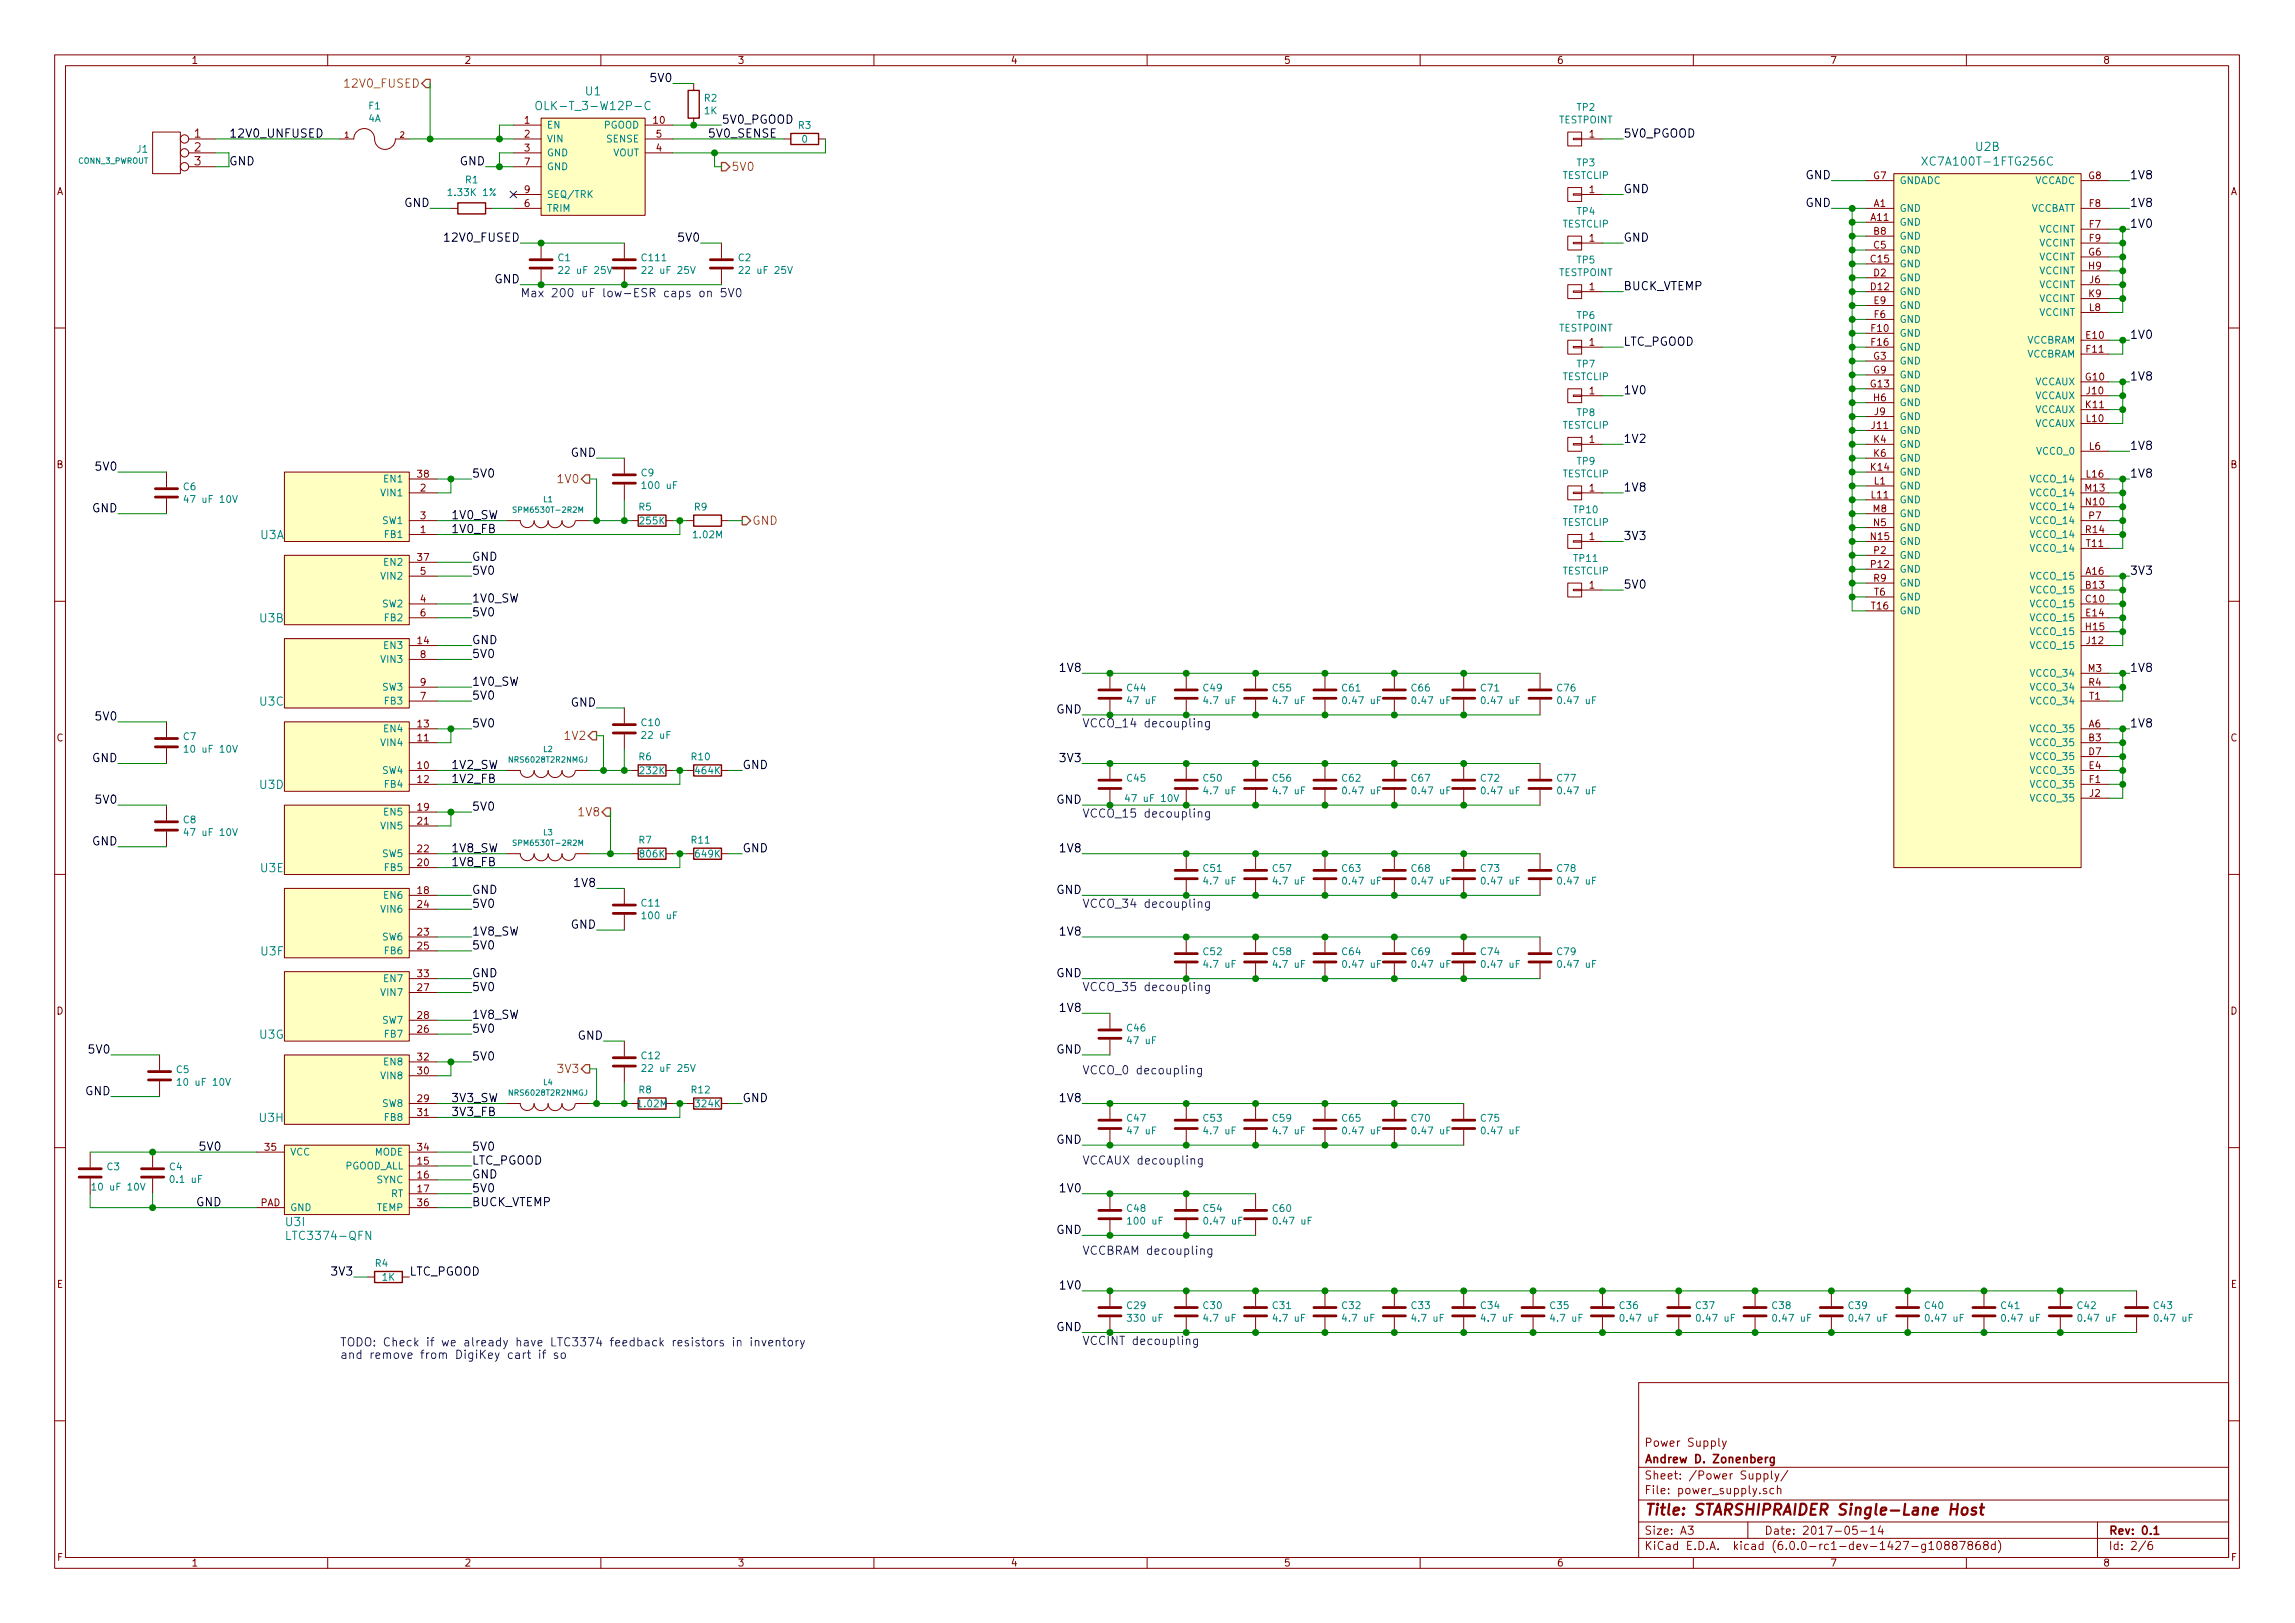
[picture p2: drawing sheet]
<svg xmlns="http://www.w3.org/2000/svg" width="420mm" height="297mm" viewBox="0 0 420 297" stroke-linecap="round" stroke-linejoin="round" font-family="sans-serif">
<defs><g id="words">
<text font-size="2.8" fill="#840000" x="301" y="277.3">Title: STARSHIPRAIDER Single-Lane Host</text>
<g font-size="2.1" fill="#848400">
<text x="63.6" y="16">12V0_FUSED</text>
<text x="133.9" y="31.3">5V0</text>
<text x="102.4" y="88.4">1V0</text>
<text x="137.7" y="96">GND</text>
<text x="103.7" y="135.4">1V2</text>
<text x="106.2" y="149.4">1V8</text>
<text x="102.4" y="196.4">3V3</text>
</g>
<g font-size="2.1" fill="#008484">
<text x="107.2" y="17.5">U1</text>
<text x="99.8" y="20.2">OLK-T_3-W12P-C</text>
<text x="361.7" y="27.6">U2B</text>
<text x="353" y="30.3">XC7A100T-1FTG256C</text>
<text x="47.7" y="98.7">U3A</text>
<text x="47.6" y="113.9">U3B</text>
<text x="47.6" y="129.1">U3C</text>
<text x="47.6" y="144.4">U3D</text>
<text x="47.7" y="159.6">U3E</text>
<text x="47.8" y="174.9">U3F</text>
<text x="47.5" y="190.1">U3G</text>
<text x="47.5" y="205.3">U3H</text>
<text x="52.4" y="224.4">U3I</text>
<text x="53.2" y="226.9">LTC3374-QFN</text>
</g>
<g font-size="2.1">
<text x="119.4" y="15">5V0</text>
<text x="132.1" y="22.6">5V0_PGOOD</text>
<text x="41.9" y="25.2">12V0_UNFUSED</text>
<text x="129.5" y="25.2">5V0_SENSE</text>
<text x="297.2" y="25.2">5V0_PGOOD</text>
<text x="84.2" y="30.3">GND</text>
<text x="297.2" y="35.3">GND</text>
<text x="330.6" y="32.8">GND</text>
<text x="389.9" y="32.8">1V8</text>
<text x="74" y="37.9">GND</text>
<text x="330.6" y="37.9">GND</text>
<text x="389.9" y="41.7">1V0</text>
<text x="389.9" y="37.9">1V8</text>
<text x="81.9" y="44.2">12V0_FUSED</text>
<text x="124.5" y="44.2">5V0</text>
<text x="297.2" y="44.2">GND</text>
<text x="90.5" y="51.9">GND</text>
<text x="297.2" y="53.1">BUCK_VTEMP</text>
<text x="297.2" y="63.3">LTC_PGOOD</text>
<text x="389.9" y="62">1V0</text>
<text x="389.9" y="69.6">1V8</text>
<text x="297.2" y="72.2">1V0</text>
<text x="104.5" y="83.6">GND</text>
<text x="297.2" y="81.1">1V2</text>
<text x="389.9" y="82.3">1V8</text>
<text x="17.8" y="86.1">5V0</text>
<text x="86.4" y="87.4">5V0</text>
<text x="297.2" y="90">1V8</text>
<text x="389.9" y="87.4">1V8</text>
<text x="16.9" y="93.8">GND</text>
<text x="82.5" y="95">1V0_SW</text>
<text x="82.5" y="97.6">1V0_FB</text>
<text x="297.2" y="98.8">3V3</text>
<text x="86.4" y="105.2">5V0</text>
<text x="86.4" y="102.7">GND</text>
<text x="297.2" y="107.7">5V0</text>
<text x="389.9" y="105.2">3V3</text>
<text x="86.4" y="110.3">1V0_SW</text>
<text x="86.4" y="112.8">5V0</text>
<text x="86.4" y="117.9">GND</text>
<text x="86.4" y="120.4">5V0</text>
<text x="86.4" y="125.5">1V0_SW</text>
<text x="194.3" y="123">1V8</text>
<text x="389.9" y="123">1V8</text>
<text x="17.8" y="131.9">5V0</text>
<text x="86.4" y="128.1">5V0</text>
<text x="104.5" y="129.3">GND</text>
<text x="193.4" y="130.6">GND</text>
<text x="86.4" y="133.1">5V0</text>
<text x="389.9" y="133.1">1V8</text>
<text x="16.9" y="139.5">GND</text>
<text x="82.5" y="140.8">1V2_SW</text>
<text x="82.5" y="143.3">1V2_FB</text>
<text x="135.9" y="140.8">GND</text>
<text x="194.3" y="139.5">3V3</text>
<text x="17.8" y="147.1">5V0</text>
<text x="86.4" y="148.4">5V0</text>
<text x="193.4" y="147.1">GND</text>
<text x="16.9" y="154.7">GND</text>
<text x="82.5" y="156">1V8_SW</text>
<text x="135.9" y="156">GND</text>
<text x="194.3" y="156">1V8</text>
<text x="82.5" y="158.5">1V8_FB</text>
<text x="86.4" y="166.2">5V0</text>
<text x="86.4" y="163.6">GND</text>
<text x="105.4" y="162.3">1V8</text>
<text x="193.4" y="163.6">GND</text>
<text x="86.4" y="171.2">1V8_SW</text>
<text x="86.4" y="173.8">5V0</text>
<text x="104.5" y="170">GND</text>
<text x="194.3" y="171.2">1V8</text>
<text x="86.4" y="178.9">GND</text>
<text x="193.4" y="178.9">GND</text>
<text x="86.4" y="181.4">5V0</text>
<text x="194.3" y="185.2">1V8</text>
<text x="86.4" y="186.5">1V8_SW</text>
<text x="86.4" y="189">5V0</text>
<text x="105.8" y="190.3">GND</text>
<text x="16.5" y="192.8">5V0</text>
<text x="86.4" y="194.1">5V0</text>
<text x="193.4" y="192.8">GND</text>
<text x="15.6" y="200.4">GND</text>
<text x="82.5" y="201.7">3V3_SW</text>
<text x="135.9" y="201.7">GND</text>
<text x="194.3" y="201.7">1V8</text>
<text x="82.5" y="204.3">3V3_FB</text>
<text x="193.4" y="209.3">GND</text>
<text x="36.9" y="210.6">5V0</text>
<text x="86.4" y="213.1">LTC_PGOOD</text>
<text x="86.4" y="215.7">GND</text>
<text x="86.4" y="210.6">5V0</text>
<text x="35.9" y="220.8">GND</text>
<text x="86.4" y="220.8">BUCK_VTEMP</text>
<text x="86.4" y="218.2">5V0</text>
<text x="194.3" y="218.2">1V0</text>
<text x="193.4" y="225.8">GND</text>
<text x="61" y="233.5">3V3</text>
<text x="74.9" y="233.5">LTC_PGOOD</text>
<text x="194.3" y="236">1V0</text>
<text x="193.4" y="243.6">GND</text>
</g>
<g font-size="2.1" fill="#840000">
<text x="35.6" y="25.2">1</text>
<text x="35.6" y="27.7">2</text>
<text x="35.6" y="30.3">3</text>
<text x="301" y="267.8">Andrew D. Zonenberg</text>
<text x="301" y="264.8">Power Supply</text>
<text x="301" y="273.5">File: power_supply.sch</text>
<text x="301" y="270.8">Sheet: /Power Supply/</text>
<text x="301" y="280.9">Size: A3</text>
<text x="323" y="280.9">Date: 2017-05-14</text>
<text x="386" y="280.9">Rev: 0.1</text>
<text x="301" y="283.7">KiCad E.D.A. kicad (6.0.0-rc1-dev-1427-g10887868d)</text>
<text x="386" y="283.7">Id: 2/6</text>
</g>
<text font-size="2.1" fill="#008400" x="41.9" y="30.3">GND</text>
<g font-size="2.1" fill="#0000c2">
<text x="95.2" y="54.4">Max 200 uF low-ESR caps on 5V0</text>
<text x="198.1" y="133.1">VCCO_14 decoupling</text>
<text x="198.1" y="149.6">VCCO_15 decoupling</text>
<text x="198.1" y="166.2">VCCO_34 decoupling</text>
<text x="198.1" y="181.4">VCCO_35 decoupling</text>
<text x="198.1" y="196.6">VCCO_0 decoupling</text>
<text x="198.1" y="213.1">VCCAUX decoupling</text>
<text x="198.1" y="229.7">VCCBRAM decoupling</text>
<text x="62.2" y="246.4">TODO: Check if we already have LTC3374 feedback resistors in inventory</text>
<text x="62.2" y="248.7">and remove from DigiKey cart if so</text>
<text x="198.1" y="246.2">VCCINT decoupling</text>
</g>
<g font-size="1.8" fill="#840000">
<text x="35" y="11.7">1</text>
<text x="85" y="11.7">2</text>
<text x="135" y="11.7">3</text>
<text x="185" y="11.7">4</text>
<text x="235" y="11.7">5</text>
<text x="285" y="11.7">6</text>
<text x="335" y="11.7">7</text>
<text x="385" y="11.7">8</text>
<text x="96" y="22.6">1</text>
<text x="119.7" y="22.6">10</text>
<text x="96" y="25.2">2</text>
<text x="96" y="27.7">3</text>
<text x="120.2" y="27.7">4</text>
<text x="120.2" y="25.2">5</text>
<text x="291" y="25.2">1</text>
<text x="10.4" y="35.7">A</text>
<text x="96" y="30.3">7</text>
<text x="96" y="35.3">9</text>
<text x="291" y="35.3">1</text>
<text x="343" y="32.8">G7</text>
<text x="382.4" y="32.8">G8</text>
<text x="408.4" y="35.7">A</text>
<text x="96" y="37.9">6</text>
<text x="342.5" y="40.4">A11</text>
<text x="343.1" y="37.9">A1</text>
<text x="382.5" y="41.7">F7</text>
<text x="382.5" y="37.9">F8</text>
<text x="291" y="44.2">1</text>
<text x="343.1" y="43">B8</text>
<text x="343.1" y="45.5">C5</text>
<text x="382.4" y="46.8">G6</text>
<text x="382.5" y="44.2">F9</text>
<text x="291" y="53.1">1</text>
<text x="342.5" y="48">C15</text>
<text x="342.5" y="53.1">D12</text>
<text x="343.1" y="50.6">D2</text>
<text x="382.4" y="49.3">H9</text>
<text x="382.6" y="51.9">J6</text>
<text x="343.1" y="55.7">E9</text>
<text x="343.2" y="58.2">F6</text>
<text x="382.4" y="54.4">K9</text>
<text x="382.5" y="56.9">L8</text>
<text x="291" y="63.3">1</text>
<text x="342.6" y="60.7">F10</text>
<text x="342.6" y="63.3">F16</text>
<text x="343" y="65.8">G3</text>
<text x="382" y="62">E10</text>
<text x="382" y="64.6">F11</text>
<text x="342.5" y="70.9">G13</text>
<text x="343" y="68.4">G9</text>
<text x="381.9" y="69.6">G10</text>
<text x="291" y="72.2">1</text>
<text x="343.1" y="73.4">H6</text>
<text x="343.2" y="76">J9</text>
<text x="381.9" y="74.7">K11</text>
<text x="382" y="77.3">L10</text>
<text x="382.1" y="72.2">J10</text>
<text x="291" y="81.1">1</text>
<text x="342.7" y="78.5">J11</text>
<text x="343.1" y="81.1">K4</text>
<text x="343.1" y="83.6">K6</text>
<text x="382.5" y="82.3">L6</text>
<text x="10.4" y="85.7">B</text>
<text x="76.5" y="87.4">38</text>
<text x="77" y="90">2</text>
<text x="291" y="90">1</text>
<text x="342.5" y="86.1">K14</text>
<text x="343.2" y="88.7">L1</text>
<text x="381.8" y="90">M13</text>
<text x="382" y="87.4">L16</text>
<text x="408.4" y="85.7">B</text>
<text x="77" y="95">3</text>
<text x="342.6" y="91.2">L11</text>
<text x="343" y="93.8">M8</text>
<text x="381.9" y="92.5">N10</text>
<text x="382.5" y="95">P7</text>
<text x="77" y="97.6">1</text>
<text x="291" y="98.8">1</text>
<text x="342.5" y="98.8">N15</text>
<text x="343.1" y="96.3">N5</text>
<text x="343.1" y="101.4">P2</text>
<text x="381.9" y="97.6">R14</text>
<text x="382" y="100.1">T11</text>
<text x="76.5" y="102.7">37</text>
<text x="77" y="105.2">5</text>
<text x="291" y="107.7">1</text>
<text x="342.6" y="103.9">P12</text>
<text x="343.1" y="106.5">R9</text>
<text x="381.9" y="105.2">A16</text>
<text x="381.9" y="107.7">B13</text>
<text x="77" y="110.3">4</text>
<text x="77" y="112.8">6</text>
<text x="342.6" y="111.5">T16</text>
<text x="343.2" y="109">T6</text>
<text x="381.9" y="110.3">C10</text>
<text x="382" y="112.8">E14</text>
<text x="76.5" y="117.9">14</text>
<text x="381.9" y="115.4">H15</text>
<text x="382.1" y="117.9">J12</text>
<text x="77" y="120.4">8</text>
<text x="77" y="125.5">9</text>
<text x="382.3" y="123">M3</text>
<text x="382.4" y="125.5">R4</text>
<text x="77" y="128.1">7</text>
<text x="382.5" y="128.1">T1</text>
<text x="10.4" y="135.7">C</text>
<text x="76.5" y="135.7">11</text>
<text x="76.5" y="133.1">13</text>
<text x="382.4" y="133.1">A6</text>
<text x="382.4" y="135.7">B3</text>
<text x="408.4" y="135.7">C</text>
<text x="76.5" y="140.8">10</text>
<text x="76.5" y="143.3">12</text>
<text x="382.4" y="138.2">D7</text>
<text x="382.5" y="140.8">E4</text>
<text x="382.5" y="143.3">F1</text>
<text x="76.5" y="148.4">19</text>
<text x="382.6" y="145.8">J2</text>
<text x="76.5" y="150.9">21</text>
<text x="76.5" y="156">22</text>
<text x="76.5" y="158.5">20</text>
<text x="76.5" y="163.6">18</text>
<text x="76.5" y="166.2">24</text>
<text x="76.5" y="171.2">23</text>
<text x="76.5" y="173.8">25</text>
<text x="76.5" y="178.9">33</text>
<text x="10.4" y="185.7">D</text>
<text x="76.5" y="181.4">27</text>
<text x="408.4" y="185.7">D</text>
<text x="76.5" y="189">26</text>
<text x="76.5" y="186.5">28</text>
<text x="76.5" y="196.6">30</text>
<text x="76.5" y="194.1">32</text>
<text x="76.5" y="201.7">29</text>
<text x="76.5" y="204.3">31</text>
<text x="48.6" y="210.6">35</text>
<text x="76.5" y="213.1">15</text>
<text x="76.5" y="215.7">16</text>
<text x="76.5" y="210.6">34</text>
<text x="47.7" y="220.8">PAD</text>
<text x="76.5" y="218.2">17</text>
<text x="76.5" y="220.8">36</text>
<text x="10.4" y="235.7">E</text>
<text x="408.4" y="235.7">E</text>
<text x="10.5" y="285.7">F</text>
<text x="35" y="286.7">1</text>
<text x="85" y="286.7">2</text>
<text x="135" y="286.7">3</text>
<text x="185" y="286.7">4</text>
<text x="235" y="286.7">5</text>
<text x="285" y="286.7">6</text>
<text x="335" y="286.7">7</text>
<text x="385" y="286.7">8</text>
<text x="408.5" y="285.7">F</text>
</g>
<g font-size="1.8" fill="#008484">
<text x="67.5" y="22.3">4A</text>
<text x="67.6" y="20">F1</text>
<text x="100.1" y="23.5">EN</text>
<text x="110.5" y="23.5">PGOOD</text>
<text x="129" y="18.6">R2</text>
<text x="129" y="20.9">1K</text>
<text x="146.2" y="23.6">R3</text>
<text x="285.4" y="22.6">TESTPOINT</text>
<text x="288.7" y="20.3">TP2</text>
<text x="25.1" y="28">J1</text>
<text x="100.1" y="26.1">VIN</text>
<text x="100.1" y="28.6">GND</text>
<text x="111.1" y="26.1">SENSE</text>
<text x="112.2" y="28.6">VOUT</text>
<text x="146.8" y="26.1">0</text>
<text x="82.5" y="35.9">1.33K 1%</text>
<text x="85.2" y="33.6">R1</text>
<text x="100.1" y="31.2">GND</text>
<text x="286.1" y="32.8">TESTCLIP</text>
<text x="288.7" y="30.4">TP3</text>
<text x="347.7" y="33.7">GNDADC</text>
<text x="372.4" y="33.7">VCCADC</text>
<text x="100.1" y="38.8">TRIM</text>
<text x="100.1" y="36.2">SEQ/TRK</text>
<text x="286.1" y="41.6">TESTCLIP</text>
<text x="288.7" y="39.3">TP4</text>
<text x="347.7" y="38.8">GND</text>
<text x="347.7" y="41.3">GND</text>
<text x="371.5" y="38.8">VCCBATT</text>
<text x="102.2" y="47.8">C1</text>
<text x="117.6" y="47.8">C111</text>
<text x="135.2" y="47.8">C2</text>
<text x="347.7" y="43.9">GND</text>
<text x="347.7" y="46.4">GND</text>
<text x="373.4" y="42.6">VCCINT</text>
<text x="373.4" y="45.1">VCCINT</text>
<text x="373.4" y="47.7">VCCINT</text>
<text x="103" y="50.1">22 uF 25V</text>
<text x="118.2" y="50.1">22 uF 25V</text>
<text x="136" y="50.1">22 uF 25V</text>
<text x="285.4" y="50.5">TESTPOINT</text>
<text x="288.7" y="48.2">TP5</text>
<text x="347.7" y="48.9">GND</text>
<text x="347.7" y="51.5">GND</text>
<text x="373.4" y="50.2">VCCINT</text>
<text x="373.4" y="52.7">VCCINT</text>
<text x="288.7" y="58.4">TP6</text>
<text x="347.7" y="54">GND</text>
<text x="347.7" y="56.6">GND</text>
<text x="347.7" y="59.1">GND</text>
<text x="373.4" y="55.3">VCCINT</text>
<text x="373.4" y="57.8">VCCINT</text>
<text x="285.4" y="60.7">TESTPOINT</text>
<text x="347.7" y="61.6">GND</text>
<text x="347.7" y="64.2">GND</text>
<text x="370.9" y="62.9">VCCBRAM</text>
<text x="370.9" y="65.4">VCCBRAM</text>
<text x="286.1" y="69.6">TESTCLIP</text>
<text x="288.7" y="67.3">TP7</text>
<text x="347.7" y="71.8">GND</text>
<text x="347.7" y="66.7">GND</text>
<text x="347.7" y="69.3">GND</text>
<text x="372.5" y="70.5">VCCAUX</text>
<text x="288.7" y="76.2">TP8</text>
<text x="347.7" y="74.3">GND</text>
<text x="347.7" y="76.9">GND</text>
<text x="372.5" y="73.1">VCCAUX</text>
<text x="372.5" y="75.6">VCCAUX</text>
<text x="286.1" y="78.5">TESTCLIP</text>
<text x="347.7" y="79.4">GND</text>
<text x="347.7" y="82">GND</text>
<text x="372.5" y="78.1">VCCAUX</text>
<text x="372.9" y="83.2">VCCO_0</text>
<text x="33.6" y="89.7">C6</text>
<text x="70.5" y="88.3">EN1</text>
<text x="117.4" y="87.2">C9</text>
<text x="117.9" y="89.5">100 uF</text>
<text x="286.1" y="87.4">TESTCLIP</text>
<text x="288.7" y="85.1">TP9</text>
<text x="347.7" y="87">GND</text>
<text x="347.7" y="84.5">GND</text>
<text x="347.7" y="89.6">GND</text>
<text x="371.9" y="88.3">VCCO_14</text>
<text x="34.4" y="92">47 uF 10V</text>
<text x="70" y="90.8">VIN1</text>
<text x="70.1" y="95.9">SW1</text>
<text x="117" y="93.4">R5</text>
<text x="117.3" y="96">255K</text>
<text x="127.2" y="93.4">R9</text>
<text x="288.2" y="93.9">TP10</text>
<text x="347.7" y="92.1">GND</text>
<text x="347.7" y="94.7">GND</text>
<text x="371.9" y="90.8">VCCO_14</text>
<text x="371.9" y="93.4">VCCO_14</text>
<text x="371.9" y="95.9">VCCO_14</text>
<text x="70.6" y="98.5">FB1</text>
<text x="127.1" y="98.5">1.02M</text>
<text x="286.1" y="96.3">TESTCLIP</text>
<text x="347.7" y="99.7">GND</text>
<text x="347.7" y="97.2">GND</text>
<text x="371.9" y="98.5">VCCO_14</text>
<text x="371.9" y="101">VCCO_14</text>
<text x="70" y="106.1">VIN2</text>
<text x="70.5" y="103.5">EN2</text>
<text x="286.1" y="105.1">TESTCLIP</text>
<text x="288.2" y="102.8">TP11</text>
<text x="347.7" y="104.8">GND</text>
<text x="347.7" y="102.3">GND</text>
<text x="347.7" y="107.4">GND</text>
<text x="371.9" y="106.1">VCCO_15</text>
<text x="70.1" y="111.2">SW2</text>
<text x="70.6" y="113.7">FB2</text>
<text x="347.7" y="112.4">GND</text>
<text x="347.7" y="109.9">GND</text>
<text x="371.9" y="108.6">VCCO_15</text>
<text x="371.9" y="111.2">VCCO_15</text>
<text x="371.9" y="113.7">VCCO_15</text>
<text x="70.5" y="118.8">EN3</text>
<text x="371.9" y="116.2">VCCO_15</text>
<text x="371.9" y="118.8">VCCO_15</text>
<text x="70" y="121.3">VIN3</text>
<text x="371.9" y="123.9">VCCO_34</text>
<text x="70.1" y="126.4">SW3</text>
<text x="70.6" y="128.9">FB3</text>
<text x="206.4" y="126.6">C44</text>
<text x="206.7" y="128.9">47 uF</text>
<text x="220.4" y="126.6">C49</text>
<text x="220.7" y="128.9">4.7 uF</text>
<text x="233.1" y="126.6">C55</text>
<text x="233.4" y="128.9">4.7 uF</text>
<text x="245.8" y="126.6">C61</text>
<text x="246.2" y="128.9">0.47 uF</text>
<text x="258.5" y="126.6">C66</text>
<text x="258.9" y="128.9">0.47 uF</text>
<text x="271.2" y="126.6">C71</text>
<text x="271.6" y="128.9">0.47 uF</text>
<text x="285.1" y="126.6">C76</text>
<text x="285.6" y="128.9">0.47 uF</text>
<text x="371.9" y="126.4">VCCO_34</text>
<text x="371.9" y="128.9">VCCO_34</text>
<text x="33.6" y="135.4">C7</text>
<text x="34.4" y="137.8">10 uF 10V</text>
<text x="70" y="136.6">VIN4</text>
<text x="70.5" y="134">EN4</text>
<text x="117.5" y="132.9">C10</text>
<text x="117.8" y="135.2">22 uF</text>
<text x="371.9" y="134">VCCO_35</text>
<text x="371.9" y="136.6">VCCO_35</text>
<text x="70.1" y="141.6">SW4</text>
<text x="117" y="139.2">R6</text>
<text x="117.3" y="141.7">232K</text>
<text x="126.6" y="139.2">R10</text>
<text x="127.4" y="141.7">464K</text>
<text x="206.4" y="143.1">C45</text>
<text x="220.4" y="143.1">C50</text>
<text x="233.1" y="143.1">C56</text>
<text x="245.8" y="143.1">C62</text>
<text x="258.5" y="143.1">C67</text>
<text x="271.2" y="143.1">C72</text>
<text x="285.1" y="143.1">C77</text>
<text x="371.9" y="139.1">VCCO_35</text>
<text x="371.9" y="141.6">VCCO_35</text>
<text x="70.5" y="149.3">EN5</text>
<text x="70.6" y="144.2">FB4</text>
<text x="206.8" y="146.8">47 uF 10V</text>
<text x="220.7" y="145.4">4.7 uF</text>
<text x="233.4" y="145.4">4.7 uF</text>
<text x="246.2" y="145.4">0.47 uF</text>
<text x="258.9" y="145.4">0.47 uF</text>
<text x="271.6" y="145.4">0.47 uF</text>
<text x="285.6" y="145.4">0.47 uF</text>
<text x="371.9" y="144.2">VCCO_35</text>
<text x="371.9" y="146.7">VCCO_35</text>
<text x="33.6" y="150.7">C8</text>
<text x="34.4" y="153">47 uF 10V</text>
<text x="70" y="151.8">VIN5</text>
<text x="117" y="154.4">R7</text>
<text x="126.6" y="154.4">R11</text>
<text x="70.1" y="156.9">SW5</text>
<text x="70.6" y="159.4">FB5</text>
<text x="117.3" y="156.9">806K</text>
<text x="127.4" y="156.9">649K</text>
<text x="220.4" y="159.6">C51</text>
<text x="220.7" y="161.9">4.7 uF</text>
<text x="233.1" y="159.6">C57</text>
<text x="233.4" y="161.9">4.7 uF</text>
<text x="245.8" y="159.6">C63</text>
<text x="246.2" y="161.9">0.47 uF</text>
<text x="258.5" y="159.6">C68</text>
<text x="258.9" y="161.9">0.47 uF</text>
<text x="271.2" y="159.6">C73</text>
<text x="271.6" y="161.9">0.47 uF</text>
<text x="285.1" y="159.6">C78</text>
<text x="285.6" y="161.9">0.47 uF</text>
<text x="70" y="167">VIN6</text>
<text x="70.5" y="164.5">EN6</text>
<text x="117.5" y="165.9">C11</text>
<text x="70.1" y="172.1">SW6</text>
<text x="117.9" y="168.2">100 uF</text>
<text x="70.5" y="179.7">EN7</text>
<text x="70.6" y="174.7">FB6</text>
<text x="220.4" y="174.8">C52</text>
<text x="220.7" y="177.1">4.7 uF</text>
<text x="233.1" y="174.8">C58</text>
<text x="233.4" y="177.1">4.7 uF</text>
<text x="245.8" y="174.8">C64</text>
<text x="246.2" y="177.1">0.47 uF</text>
<text x="258.5" y="174.8">C69</text>
<text x="258.9" y="177.1">0.47 uF</text>
<text x="271.2" y="174.8">C74</text>
<text x="271.6" y="177.1">0.47 uF</text>
<text x="285.1" y="174.8">C79</text>
<text x="285.6" y="177.1">0.47 uF</text>
<text x="70" y="182.3">VIN7</text>
<text x="70.1" y="187.4">SW7</text>
<text x="70.6" y="189.9">FB7</text>
<text x="206.4" y="188.8">C46</text>
<text x="206.7" y="191.1">47 uF</text>
<text x="32.3" y="196.4">C5</text>
<text x="70" y="197.5">VIN8</text>
<text x="70.5" y="195">EN8</text>
<text x="117.5" y="193.9">C12</text>
<text x="118.2" y="196.2">22 uF 25V</text>
<text x="33.1" y="198.7">10 uF 10V</text>
<text x="70.1" y="202.6">SW8</text>
<text x="116.9" y="202.7">1.02M</text>
<text x="117" y="200.1">R8</text>
<text x="126.6" y="200.1">R12</text>
<text x="127.4" y="202.7">324K</text>
<text x="70.6" y="205.1">FB8</text>
<text x="206.4" y="205.3">C47</text>
<text x="206.7" y="207.6">47 uF</text>
<text x="220.4" y="205.3">C53</text>
<text x="220.7" y="207.6">4.7 uF</text>
<text x="233.1" y="205.3">C59</text>
<text x="233.4" y="207.6">4.7 uF</text>
<text x="245.8" y="205.3">C65</text>
<text x="246.2" y="207.6">0.47 uF</text>
<text x="258.5" y="205.3">C70</text>
<text x="258.9" y="207.6">0.47 uF</text>
<text x="271.2" y="205.3">C75</text>
<text x="271.6" y="207.6">0.47 uF</text>
<text x="19.6" y="214.2">C3</text>
<text x="31.1" y="214.2">C4</text>
<text x="53.1" y="211.5">VCC</text>
<text x="62.9" y="214">PGOOD_ALL</text>
<text x="68.6" y="211.5">MODE</text>
<text x="17.5" y="217.9">10 uF 10V</text>
<text x="31.5" y="216.5">0.1 uF</text>
<text x="53.1" y="221.7">GND</text>
<text x="69" y="216.6">SYNC</text>
<text x="69" y="221.7">TEMP</text>
<text x="71.6" y="219.1">RT</text>
<text x="206.4" y="221.8">C48</text>
<text x="220.4" y="221.8">C54</text>
<text x="233.1" y="221.8">C60</text>
<text x="206.8" y="224.1">100 uF</text>
<text x="220.8" y="224.1">0.47 uF</text>
<text x="233.5" y="224.1">0.47 uF</text>
<text x="68.7" y="231.9">R4</text>
<text x="70" y="234.4">1K</text>
<text x="206.4" y="239.6">C29</text>
<text x="220.4" y="239.6">C30</text>
<text x="233.1" y="239.6">C31</text>
<text x="245.8" y="239.6">C32</text>
<text x="258.5" y="239.6">C33</text>
<text x="271.2" y="239.6">C34</text>
<text x="283.9" y="239.6">C35</text>
<text x="296.6" y="239.6">C36</text>
<text x="310.5" y="239.6">C37</text>
<text x="324.5" y="239.6">C38</text>
<text x="338.5" y="239.6">C39</text>
<text x="352.5" y="239.6">C40</text>
<text x="366.4" y="239.6">C41</text>
<text x="380.4" y="239.6">C42</text>
<text x="394.4" y="239.6">C43</text>
<text x="206.8" y="241.9">330 uF</text>
<text x="220.7" y="241.9">4.7 uF</text>
<text x="233.4" y="241.9">4.7 uF</text>
<text x="246.1" y="241.9">4.7 uF</text>
<text x="258.8" y="241.9">4.7 uF</text>
<text x="271.5" y="241.9">4.7 uF</text>
<text x="284.2" y="241.9">4.7 uF</text>
<text x="297" y="241.9">0.47 uF</text>
<text x="311" y="241.9">0.47 uF</text>
<text x="325" y="241.9">0.47 uF</text>
<text x="338.9" y="241.9">0.47 uF</text>
<text x="352.9" y="241.9">0.47 uF</text>
<text x="366.9" y="241.9">0.47 uF</text>
<text x="380.8" y="241.9">0.47 uF</text>
<text x="394.8" y="241.9">0.47 uF</text>
</g>
<g font-size="1.4" fill="#008484">
<text x="14.3" y="30">CONN_3_PWROUT</text>
<text x="94.7" y="93.8">SPM6530T-2R2M</text>
<text x="99.5" y="91.9">L1</text>
<text x="99.5" y="137.6">L2</text>
<text x="93.5" y="139.6">NRS6028T2R2NMGJ</text>
<text x="94.7" y="154.8">SPM6530T-2R2M</text>
<text x="99.5" y="152.9">L3</text>
<text x="93.5" y="200.5">NRS6028T2R2NMGJ</text>
<text x="99.5" y="198.6">L4</text>
</g>
<g font-size="1.4" fill="#840000">
<text x="63.1" y="25.2">1</text>
<text x="73.3" y="25.2">2</text>
</g>
</g></defs>
<g fill="none" stroke="#840000" stroke-width=".18">
<path d="M10 10h400v277h-400zM12 12h396v273.1h-396zM60 10v2M110 10v2M127 15.3v1.2M160 10v2M210 10v2M260 10v2M310 10v2M360 10v2M27.9 24.2h5.1v7.6h-5.1zM34.5 25.4h4.9"/>
<path d="M34.5 28h4.9M34.5 30.5h4.9M62.2 25.4h2.6a1.93 1.93 0 0 1 2.1-1.9 1.93 1.93 0 0 1 1.7 2.3 1.91 1.91 0 0 0 2 1.5 1.91 1.91 0 0 0 1.8-1.9h2.5M82.5 38.1h1.3M88.9 38.1h1.3M94 38.1h5.1M94 25.4h5.1M94 28h5.1M94 30.5h5.1M94 22.9h5.1M94 35.6h5.1M99.1 21.6h19v17.8h-19z"/>
<path d="M118.1 25.4h5.1M118.1 28h5.1M118.1 22.9h5.1M127 21.6v1.3M143.5 25.4h1.3M149.9 25.4h1.2M287 24.2h2.6v2.5h-2.6zM287 34.3h2.6v2.6h-2.6zM288 25.3h1.6v.3h-1.6zM288 35.5h1.6v.2h-1.6zM289.6 25.4h3.8M289.6 35.6h3.8"/>
<path d="M341.6 38.1h5.1M341.6 33.1h5.1M346.7 31.8h34.3v127h-34.3zM381 38.1h5.1M381 33.1h5.1M99.1 44.5v2.8M99.1 49.3v2.8M114.3 44.5v2.8M114.3 49.3v2.8M132.1 44.5v2.8M132.1 49.3v2.8M287 43.2h2.6v2.6h-2.6z"/>
<path d="M287 52.1h2.6v2.5h-2.6zM288 44.4h1.6v.2h-1.6zM288 53.2h1.6v.3h-1.6zM289.6 53.4h3.8M289.6 44.5h3.8M341.6 40.7h5.1M341.6 43.2h5.1M341.6 48.3h5.1M341.6 45.8h5.1M341.6 53.4h5.1M341.6 50.8h5.1M341.6 55.9h5.1"/>
<path d="M341.6 58.5h5.1M381 41.9h5.1M381 44.5h5.1M381 47h5.1M381 49.6h5.1M381 52.1h5.1M381 54.6h5.1M381 57.2h5.1M10 60h2M287 62.3h2.6v2.5h-2.6zM287 71.2h2.6v2.5h-2.6zM288 63.4h1.6v.3h-1.6z"/>
<path d="M288 72.3h1.6v.3h-1.6zM289.6 63.5h3.8M289.6 72.4h3.8M341.6 61h5.1M341.6 63.5h5.1M341.6 71.2h5.1M341.6 66.1h5.1M341.6 68.6h5.1M341.6 73.7h5.1M341.6 78.8h5.1M341.6 76.2h5.1M381 62.3h5.1"/>
<path d="M381 64.8h5.1M381 69.9h5.1M381 72.4h5.1M381 75h5.1M381 77.5h5.1M408 60h2M30.5 86.4v2.8M30.5 91.2v2.8M52.1 86.4h22.8v12.7h-22.8zM74.9 87.7h5.1M74.9 90.2h5.1M74.9 95.3h5.1"/>
<path d="M74.9 97.8h5.1M92.7 95.3h2.5a1.27 1.27 0 0 0 1.3 1.3 1.27 1.27 0 0 0 1.3-1.3 1.3 1.3 0 0 0 1.3 1.3 1.3 1.3 0 0 0 1.3-1.3M100.3 95.3a1.3 1.3 0 0 0 1.3 1.3 1.3 1.3 0 0 0 1.3-1.3M102.9 95.3a1.22 1.22 0 0 0 1.2 1.2 1.22 1.22 0 0 0 1.2-1.2M105.4 95.3h2.5M114.3 83.9v2.8M114.3 88.7v2.8M115.6 95.3h1.2M121.9 95.3h1.3M125.7 95.3h1.3M132.1 95.3h1.2M287 80h2.6v2.6h-2.6z"/>
<path d="M287 88.9h2.6v2.6h-2.6zM287 97.8h2.6v2.6h-2.6zM288 81.2h1.6v.2h-1.6zM288 90.1h1.6v.2h-1.6zM288 99h1.6v.2h-1.6zM289.6 81.3h3.8M289.6 90.2h3.8M289.6 99.1h3.8M341.6 86.4h5.1M341.6 81.3h5.1M341.6 83.9h5.1M341.6 88.9h5.1"/>
<path d="M341.6 91.5h5.1M341.6 94h5.1M341.6 99.1h5.1M341.6 96.6h5.1M381 87.7h5.1M381 82.6h5.1M381 90.2h5.1M381 92.7h5.1M381 95.3h5.1M381 97.8h5.1M10 110h2M52.1 101.6h22.8v12.7h-22.8z"/>
<path d="M52.1 116.9h22.8v12.7h-22.8zM74.9 105.4h5.1M74.9 110.5h5.1M74.9 113.1h5.1M74.9 118.1h5.1M74.9 102.9h5.1M287 106.7h2.6v2.6h-2.6zM288 107.9h1.6v.2h-1.6zM289.6 108h3.8M341.6 104.2h5.1M341.6 101.6h5.1M341.6 106.7h5.1"/>
<path d="M341.6 111.8h5.1M341.6 109.3h5.1M381 105.4h5.1M381 108h5.1M381 110.5h5.1M381 113.1h5.1M381 115.6h5.1M381 118.1h5.1M381 100.4h5.1M408 110h2M30.5 132.1v2.8M30.5 136.9v2.8"/>
<path d="M52.1 132.1h22.8v12.7h-22.8zM74.9 133.4h5.1M74.9 135.9h5.1M74.9 125.8h5.1M74.9 128.3h5.1M74.9 120.7h5.1M114.3 129.6v2.8M114.3 134.4v2.8M203.2 123.2v2.8M203.2 128.1v2.7M203.2 139.7v2.8M217.2 123.2v2.8"/>
<path d="M217.2 128.1v2.7M217.2 139.7v2.8M229.9 123.2v2.8M229.9 128.1v2.7M229.9 139.7v2.8M242.6 123.2v2.8M242.6 128.1v2.7M242.6 139.7v2.8M255.3 123.2v2.8M255.3 128.1v2.7M255.3 139.7v2.8M268 123.2v2.8"/>
<path d="M268 128.1v2.7M268 139.7v2.8M281.9 123.2v2.8M281.9 128.1v2.7M281.9 139.7v2.8M381 133.4h5.1M381 135.9h5.1M381 138.5h5.1M381 123.2h5.1M381 125.8h5.1M381 128.3h5.1M30.5 147.4v2.8"/>
<path d="M30.5 152.2v2.8M52.1 147.4h22.8v12.7h-22.8zM74.9 141h5.1M74.9 143.5h5.1M74.9 148.6h5.1M74.9 158.8h5.1M74.9 151.2h5.1M74.9 156.2h5.1M92.7 141h2.5a1.27 1.27 0 0 0 1.3 1.3 1.27 1.27 0 0 0 1.3-1.3 1.3 1.3 0 0 0 1.3 1.3 1.3 1.3 0 0 0 1.3-1.3M92.7 156.2l2.5 .1a1.27 1.27 0 0 0 1.3 1.2 1.27 1.27 0 0 0 1.3-1.2 1.3 1.3 0 0 0 1.3 1.2 1.3 1.3 0 0 0 1.3-1.2M100.3 141a1.3 1.3 0 0 0 1.3 1.3 1.3 1.3 0 0 0 1.3-1.3M100.3 156.3a1.3 1.3 0 0 0 1.3 1.2 1.3 1.3 0 0 0 1.3-1.2"/>
<path d="M102.9 141a1.22 1.22 0 0 0 1.2 1.2 1.22 1.22 0 0 0 1.2-1.2M102.9 156.3a1.22 1.22 0 0 0 1.2 1.2 1.22 1.22 0 0 0 1.2-1.2M105.4 141h2.5M105.4 156.2h2.5M115.6 141h1.2M115.6 156.2h1.2M121.9 141h1.3M121.9 156.2h1.3M125.7 141h1.3M125.7 156.2h1.3M132.1 141h1.2M132.1 156.2h1.2"/>
<path d="M203.2 144.6v2.8M217.2 144.6v2.8M217.2 156.2v2.8M229.9 144.6v2.8M229.9 156.2v2.8M242.6 144.6v2.8M242.6 156.2v2.8M255.3 144.6v2.8M255.3 156.2v2.8M268 144.6v2.8M268 156.2v2.8M281.9 144.6v2.8"/>
<path d="M281.9 156.2v2.8M381 141h5.1M381 143.5h5.1M381 146.1h5.1M10 160h2M52.1 162.6h22.8v12.7h-22.8zM52.1 177.8h22.8v12.7h-22.8zM74.9 163.9h5.1M74.9 171.5h5.1M74.9 166.4h5.1M74.9 174h5.1M74.9 179.1h5.1"/>
<path d="M114.3 162.6v2.8M114.3 167.4v2.8M217.2 161.1v2.8M217.2 171.5v2.8M217.2 176.3v2.8M229.9 161.1v2.8M229.9 171.5v2.8M229.9 176.3v2.8M242.6 161.1v2.8M242.6 171.5v2.8M242.6 176.3v2.8M255.3 161.1v2.8"/>
<path d="M255.3 171.5v2.8M255.3 176.3v2.8M268 161.1v2.8M268 171.5v2.8M268 176.3v2.8M281.9 161.1v2.8M281.9 171.5v2.8M281.9 176.3v2.8M408 160h2M29.2 193.1v2.8M29.2 197.9v2.8M52.1 193.1h22.8v12.7h-22.8z"/>
<path d="M74.9 189.3h5.1M74.9 181.6h5.1M74.9 186.7h5.1M74.9 196.9h5.1M74.9 194.3h5.1M114.3 190.5v2.8M114.3 195.4v2.8M203.2 185.5v2.8M203.2 190.3v2.8M10 210h2M16.5 210.9v2.8M16.5 215.7v2.8"/>
<path d="M27.9 210.9v2.8M27.9 215.7v2.8M47 210.9h5.1M52.1 209.6h22.8v12.7h-22.8zM74.9 202h5.1M74.9 204.5h5.1M74.9 213.4h5.1M74.9 215.9h5.1M74.9 218.5h5.1M74.9 210.9h5.1M92.7 202h2.5a1.27 1.27 0 0 0 1.3 1.2 1.27 1.27 0 0 0 1.3-1.2 1.3 1.3 0 0 0 1.3 1.3 1.3 1.3 0 0 0 1.3-1.3M100.3 202a1.3 1.3 0 0 0 1.3 1.3 1.3 1.3 0 0 0 1.3-1.3"/>
<path d="M102.9 202a1.22 1.22 0 0 0 1.2 1.2 1.22 1.22 0 0 0 1.2-1.2M105.4 202h2.5M115.6 202h1.2M121.9 202h1.3M125.7 202h1.3M132.1 202h1.2M203.2 202v2.8M203.2 206.8v2.8M203.2 218.5v2.8M217.2 202v2.8M217.2 206.8v2.8M217.2 218.5v2.8"/>
<path d="M229.9 202v2.8M229.9 206.8v2.8M229.9 218.5v2.8M242.6 202v2.8M242.6 206.8v2.8M255.3 202v2.8M255.3 206.8v2.8M268 202v2.8M268 206.8v2.8M408 210h2M47 221h5.1M67.3 233.7h1.3"/>
<path d="M73.7 233.7h1.2M74.9 221h5.1M203.2 223.3v2.8M203.2 236.3v2.8M217.2 223.3v2.8M217.2 236.3v2.8M229.9 223.3v2.8M229.9 236.3v2.8M242.6 236.3v2.8M255.3 236.3v2.8M268 236.3v2.8M280.7 236.3v2.8"/>
<path d="M293.4 236.3v2.8M307.3 236.3v2.8M321.3 236.3v2.8M335.3 236.3v2.8M349.2 236.3v2.8M363.2 236.3v2.8M377.2 236.3v2.8M391.2 236.3v2.8M203.2 241.1v2.8M217.2 241.1v2.8M229.9 241.1v2.8M242.6 241.1v2.8"/>
<path d="M255.3 241.1v2.8M268 241.1v2.8M280.7 241.1v2.8M293.4 241.1v2.8M300 253h108v32.1h-108zM307.3 241.1v2.8M321.3 241.1v2.8M335.3 241.1v2.8M349.2 241.1v2.8M363.2 241.1v2.8M377.2 241.1v2.8M391.2 241.1v2.8"/>
<path d="M10 260h2M300 278.5h108M300 274.5h108M300 268.5h108M309 279.3h1l-.5 .6 .4 .1v.7l-.2 .1-.7-.1M314.7 263.2v1.3l.2 .2M315.3 263.7l.4 1M316.1 263.7l-.6 1.4-.2 .1M320 278.5v3M323 269.8l.4-.1 .3 .3-.2 .6h-.5M323 269.7v1.5M323.4 272.5a.37 .37 0 0 0-.6 .1l.1 .2 .5 .2 .1 .1-.3 .3-.4-.1"/>
<path d="M324.3 269.2v1.3l.2 .2M324.7 272.5l-.4-.1-.3 .3 .1 .6 .2 .1 .4-.1M325 269.7l.3 1M325.4 272.5h.1a.37 .37 0 0 1 .5 .1v.8M325.4 271.9v1.5M325.7 269.7l-.5 1.4-.2 .1M327.3 269.1l-1.3 2M340 279.3h-.8v.7l.2-.1h.5l.1 .3v.5l-.2 .1-.6-.1M342.5 279.7l.4-.4v1.5M344.2 279.2l-.3 1.1h.9M344.6 279.8v1M384 278.5v6.6"/>
<path d="M408 260h2M60 285.1v1.9M110 285.1v1.9M160 285.1v1.9M210 285.1v1.9M260 285.1v1.9M300 281.5h108M310 285.1v1.9M340.7 280.2h1.1M342.5 280.8h.8M352.5 282.6v1.2l-.3 .3-.3-.1M352.5 282.7l-.4-.1-.3 .3 .1 .6 .2 .1 .4-.1"/>
<path d="M353.1 282.5l.5-.4v1.5M353.1 283.6h.9M354.7 282.3l.4-.2a.94 .94 0 0 1 0 1.5l-.5-.3v-.6zM356.3 282.7l-.3-.2 .3-.4 .5 .2 .1 .2-.2 .2a.52 .52 0 0 0-.6 .2 .52 .52 0 0 0 0 .6l.5 .1 .2-.1 .1-.5-.3-.3M357.7 282.7l-.3-.2 .1-.2 .2-.2 .4 .1 .2 .2-.1 .2-.5 .1-.3 .3v.3l.3 .3h.3l.3-.3v-.3l-.3-.3M358.8 282.1h1l-.7 1.5M360 285.1v1.9M360.6 282.7l-.3-.2v-.2l.3-.2 .4 .1 .1 .2-.1 .3h-.4l-.3 .3v.5l.3 .1 .4-.1 .1-.2v-.3l-.2-.3M362.4 282.1a.59 .59 0 0 0-.7 .6l.1 .8 .2 .1 .5-.1 .1-.5-.2-.3h-.4l-.3 .3M363.4 282.7l-.3-.2 .3-.4 .5 .2 .1 .2-.1 .2a.52 .52 0 0 0-.7 .2 .52 .52 0 0 0 .1 .6l.4 .1 .2-.1 .1-.5-.3-.3M365.3 282.7l-.5-.1-.2 .3v.6l.2 .1 .5-.1M365.3 282.1v1.5"/>
<path d="M365.9 281.9a1.79 1.79 0 0 1 0 2.3M392.8 282l-1.3 2M394 282.1l-.5 .1a.96 .96 0 0 0 0 1.4l.5-.1 .1-.5-.3-.3h-.4l-.2 .3"/>
<circle cx="33.8" cy="28" r=".76"/>
<circle cx="33.8" cy="30.5" r=".76"/>
<circle cx="33.8" cy="25.4" r=".76"/>
</g>
<path d="M323.6 266.7l-.4 .3M324.8 266.7v1.2l-.3 .3-.3-.1M324.8 266.8l-.4-.1-.3 .3 .1 .6 .2 .1 .4-.1M394.4 279.7l.4-.4v1.5M394.4 280.8h.8" fill="none" stroke="#840000" stroke-width=".3"/>
<path d="M357.2 276.2h1.1M358.4 275.2l-.2 2M359.3 276.1a.51 .51 0 0 1 .5-.2 .51 .51 0 0 1 .4 .4v.5a.56 .56 0 0 1-.6 .4 .56 .56 0 0 1-.5-.4zM361.8 276a.49 .49 0 0 0-.8 .3l.1 .2 .4 .1 .3 .2-.4 .4-.5-.1M362.5 275.9h.7M362.8 275.2l-.2 1.7 .1 .2 .4 .1" fill="none" stroke="#840000" stroke-width=".41"/>
<path d="M58.1 23.6a.77 .77 0 0 1 .9 .7 .77 .77 0 0 1-.9 .8zM81.4 43.1l.4-.5v1.6M81.4 44.2h.8" fill="none" stroke="#000" stroke-width=".18"/>
<g fill="#ffffc2" stroke="#ffffc2" stroke-width=".18">
<path d="M346.7 31.8h34.3v127h-34.3z"/>
<path d="M99.1 21.6h19v17.8h-19z"/>
<path d="M52.1 86.4h22.8v12.7h-22.8z"/>
<path d="M52.1 101.6h22.8v12.7h-22.8z"/>
<path d="M52.1 116.9h22.8v12.7h-22.8z"/>
<path d="M52.1 132.1h22.8v12.7h-22.8z"/>
<path d="M52.1 147.4h22.8v12.7h-22.8z"/>
<path d="M52.1 162.6h22.8v12.7h-22.8z"/>
<path d="M52.1 177.8h22.8v12.7h-22.8z"/>
<path d="M52.1 193.1h22.8v12.7h-22.8z"/>
<path d="M52.1 209.6h22.8v12.7h-22.8z"/>
</g>
<g fill="none" stroke="#008484" stroke-width=".18">
<path d="M98.2 18.8a.53 .53 0 0 1 .9 0 1.04 1.04 0 0 1-.3 1.3 .53 .53 0 0 1-.7-.5zM119 18.7a.62 .62 0 0 0-.7 0 .62 .62 0 0 0-.2 .7 .56 .56 0 0 0 .3 .6 .56 .56 0 0 0 .6-.1M82 34.9l.4-.4v1.3M82 35.8h.8M351.8 28.7l1.1 1.5M352.9 28.7l-1.1 1.5M375.8 28.8a.62 .62 0 0 0-.8 .1 .62 .62 0 0 0-.2 .7 .57 .57 0 0 0 .3 .6 .57 .57 0 0 0 .7-.1M102.3 48.9l.5-.1 .2 .3-.8 .9h.8M111.2 48.8l.4 1.2 .4-1.2M117.5 48.9l.5-.1 .3 .3-.8 .9h.8M126.4 48.8l.4 1.2 .5-1.2M135.3 48.9l.5-.1 .2 .3-.7 .9h.7"/>
<path d="M144.2 48.8l.4 1.2 .5-1.2M34 90.6l-.3 .9h.8M42.6 90.7l.4 1.3 .5-1.3M94.5 92.8h-.5a.42 .42 0 0 0 .5 .6l-.1 .3h-.5M106 93.8v-1l.3 .7 .4-.7v1M33.7 136.8l.4-.4v1.3M33.7 137.7h.7M42.6 136.4l.4 1.3 .5-1.3M252.8 127.5h-.6v1.3M265.5 127.5h-.6v1.3M278.2 127.5h-.6v1.3M292.2 127.5h-.6v1.3"/>
<path d="M34 151.6l-.3 .9h.8M42.6 151.6l.4 1.3 .5-1.3M94.5 153.8h-.5a.42 .42 0 0 0 .5 .5l-.1 .4h-.5M106 154.7v-1l.3 .7 .4-.7v1M206.3 145.4l-.3 .9h.8M214.9 145.4l.5 1.3 .4-1.3M252.8 144h-.6v1.3M265.5 144h-.6v1.3M278.2 144h-.6v1.3M292.2 144h-.6v1.3M252.8 175.8h-.6v1.2M252.8 160.5h-.6v1.3"/>
<path d="M265.5 175.8h-.6v1.2M265.5 160.5h-.6v1.3M278.2 175.8h-.6v1.2M278.2 160.5h-.6v1.3M292.2 175.8h-.6v1.2M292.2 160.5h-.6v1.3M32.4 197.7l.4-.3v1.2M32.4 198.6h.8M41.3 197.4l.5 1.2 .4-1.2M117.5 195l.5-.2 .3 .4-.8 .9h.8M126.4 194.8l.4 1.3 .5-1.3M16.8 216.9l.4-.4v1.3"/>
<path d="M16.8 217.8h.8M25.7 216.5l.4 1.3 .5-1.3M252.8 206.3h-.6v1.2M265.5 206.3h-.6v1.2M278.2 206.3h-.6v1.2M52.5 225.3v1.6h.7M67.9 225.3v1.6l-.9-1.6v1.6M227.4 222.8h-.6v1.2M240.1 222.8h-.6v1.2M303.6 240.5h-.6v1.3M317.6 240.5h-.6v1.3M331.5 240.5h-.6v1.3"/>
<path d="M345.5 240.5h-.6v1.3M359.5 240.5h-.6v1.3M373.5 240.5h-.7v1.3M387.4 240.5h-.6v1.3M401.4 240.5h-.6v1.3"/>
</g>
<g fill="none" stroke="#0000c2" stroke-width=".18">
<path d="M128.2 53.4l.2-.1 .5 .1v.6l-.1 .2-.4 .1-.2-.1zM129.6 53.4a.37 .37 0 0 1 .6 .1v.8M129.6 53.3v1M132.8 52.8h-.7l-.1 .7 .3-.1h.5l.1 .3-.1 .5-.2 .1-.6-.1M133.3 52.8l.6 1.5 .5-1.5M135 52.9l.2-.1a.81 .81 0 0 1 .3 1.4l-.2 .1a.84 .84 0 0 1-.3-1.4zM219.4 132.2l.2-.2 .4 .1v1M219.4 132v1.1M221.4 132v1.3l-.3 .3-.3-.1M221.4 132.1l-.4-.1-.3 .3v.5l.1 .2h.6M219.4 148.7l.2-.1h.4v1M219.4 148.6v1"/>
<path d="M221.4 148.6v1.2l-.3 .3-.3-.1M221.4 148.6h-.4l-.3 .2v.5l.1 .2h.6M219.4 165.2l.2-.1h.4v1M219.4 165.1v1M221.4 165.1v1.2l-.3 .3-.3-.1M221.4 165.1h-.4l-.3 .2v.5l.1 .2h.6M217.9 195.7l.2-.2 .4 .1 .1 1M219.4 180.4l.2-.1 .4 .1v.9M219.4 180.3v1M220 195.5v1.3l-.3 .3-.4-.1M220 195.6l-.5-.1-.3 .3v.5l.2 .2h.6M221.4 180.3v1.2l-.3 .3-.3-.1"/>
<path d="M221.4 180.4l-.4-.1-.3 .3v.4l.1 .2h.6M218.1 212.2l.2-.1h.3l.1 1M220.1 212.1l-.1 1.3-.2 .2-.3-.1M220.1 212.1h-.4l-.3 .2v.5l.1 .2h.6M219.8 228.7l.1-.1a.37 .37 0 0 1 .6 .2v.8M221.8 228.6v1.2l-.2 .3-.4-.1M221.8 228.6h-.4l-.3 .2v.5l.2 .2h.5M95.8 247.6v1M96.3 247.6l-.3 .1-.2 .2M96.8 247.1v1.3v.2h.3M98.8 247.6v1M99.9 247.1l-.4 .2v1.3"/>
<path d="M102.1 247.7l-.4-.1-.2 .2v.2l.6 .2v.4h-.6M102.8 247.7l.2-.1 .5 .1v.6l-.1 .3h-.4l-.2-.1zM134.3 244.8v.1M134.3 245.3v1M135 245.5l.2-.2 .4 .1 .1 .9M135 245.3v1M137.5 244.8v.1M137.5 245.3v1M138.3 245.5l.2-.2 .4 .1v.9M138.3 245.3v1M139.5 245.3l.4 1 .3-1M140.7 245.8l.8-.1-.1-.3-.4-.1-.3 .2 .1 .8h.6"/>
<path d="M142.1 245.5l.2-.2 .4 .1 .1 .9M142.1 245.3v1M143.3 245.3h.6M143.5 244.8v1.3l.4 .2M144.4 245.5l.2-.2 .4 .2 .1 .5-.1 .3h-.4l-.2-.1zM145.7 245.3v1M146.2 245.3l-.5 .3M146.6 245.3l.3 1M147.3 245.3l-.5 1.4-.2 .1M217.2 245.2l.1-.1a.37 .37 0 0 1 .6 .2v.8M219.2 245.1v1.2l-.3 .3-.3-.1M219.2 245.1h-.4l-.3 .2 .1 .7h.6"/>
</g>
<path d="M126 16.5h2v5.1h-2zM83.8 37.1h5.1v2.1h-5.1zM144.8 24.4h5.1v2.1h-5.1zM116.8 94.3h5.1v2h-5.1zM127 94.3h5.1v2h-5.1zM116.8 140h5.1v2h-5.1zM127 140h5.1v2h-5.1zM116.8 155.2h5.1v2.1h-5.1zM127 155.2h5.1v2.1h-5.1zM116.8 201h5.1v2h-5.1zM127 201h5.1v2h-5.1zM68.6 232.7h5.1v2h-5.1z" fill="none" stroke="#840000" stroke-width=".25"/>
<g fill="none" stroke="#840000" stroke-width=".51">
<path d="M97 49.1h4.1M97 47.5h4.1M112.3 49.1h4M112.3 47.5h4M130 49.1h4.1M130 47.5h4.1M28.4 91h4.1M28.4 89.4h4.1M112.3 88.4h4M112.3 86.9h4M28.4 136.7h4.1M28.4 135.2h4.1"/>
<path d="M112.3 134.1h4M112.3 132.6h4M201.2 127.8h4M201.2 126.3h4M215.1 127.8h4.1M215.1 126.3h4.1M227.8 127.8h4.1M227.8 126.3h4.1M240.5 127.8h4.1M240.5 126.3h4.1M253.2 127.8h4.1M253.2 126.3h4.1"/>
<path d="M265.9 127.8h4.1M265.9 126.3h4.1M279.9 127.8h4.1M279.9 126.3h4.1M28.4 151.9h4.1M28.4 150.4h4.1M201.2 144.3h4M201.2 142.8h4M215.1 159.3h4.1M215.1 144.3h4.1M215.1 142.8h4.1M227.8 159.3h4.1"/>
<path d="M227.8 144.3h4.1M227.8 142.8h4.1M240.5 159.3h4.1M240.5 144.3h4.1M240.5 142.8h4.1M253.2 159.3h4.1M253.2 144.3h4.1M253.2 142.8h4.1M265.9 159.3h4.1M265.9 144.3h4.1M265.9 142.8h4.1M279.9 159.3h4.1"/>
<path d="M279.9 144.3h4.1M279.9 142.8h4.1M112.3 167.2h4M112.3 165.6h4M215.1 176.1h4.1M215.1 174.5h4.1M215.1 160.8h4.1M227.8 176.1h4.1M227.8 174.5h4.1M227.8 160.8h4.1M240.5 176.1h4.1M240.5 174.5h4.1"/>
<path d="M240.5 160.8h4.1M253.2 176.1h4.1M253.2 174.5h4.1M253.2 160.8h4.1M265.9 176.1h4.1M265.9 174.5h4.1M265.9 160.8h4.1M279.9 176.1h4.1M279.9 174.5h4.1M279.9 160.8h4.1M27.2 197.6h4M27.2 196.1h4"/>
<path d="M112.3 195.1h4M112.3 193.6h4M201.2 190h4M201.2 188.5h4M14.5 215.4h4M14.5 213.9h4M25.9 215.4h4.1M25.9 213.9h4.1M201.2 206.5h4M201.2 205h4M215.1 206.5h4.1M215.1 205h4.1"/>
<path d="M227.8 206.5h4.1M227.8 205h4.1M240.5 206.5h4.1M240.5 205h4.1M253.2 206.5h4.1M253.2 205h4.1M265.9 206.5h4.1M265.9 205h4.1M201.2 239.3h4M201.2 223h4M201.2 221.5h4M215.1 239.3h4.1"/>
<path d="M215.1 223h4.1M215.1 221.5h4.1M227.8 239.3h4.1M227.8 223h4.1M227.8 221.5h4.1M240.5 239.3h4.1M253.2 239.3h4.1M265.9 239.3h4.1M278.6 239.3h4.1M291.3 239.3h4.1M305.3 239.3h4.1M319.3 239.3h4"/>
<path d="M333.2 239.3h4.1M347.2 239.3h4.1M361.2 239.3h4.1M375.2 239.3h4M389.1 239.3h4.1M201.2 240.8h4M215.1 240.8h4.1M227.8 240.8h4.1M240.5 240.8h4.1M253.2 240.8h4.1M265.9 240.8h4.1M278.6 240.8h4.1"/>
<path d="M291.3 240.8h4.1M305.3 240.8h4.1M319.3 240.8h4M333.2 240.8h4.1M347.2 240.8h4.1M361.2 240.8h4.1M375.2 240.8h4M389.1 240.8h4.1"/>
</g>
<path d="M93.4 35l1.2 1.2M94.6 35l-1.2 1.2" fill="none" stroke="#000084" stroke-width=".18"/>
<path d="M77.2 15.3l.8-.8h.7v1.5h-.7zM132.1 29.8h.7l.8 .7-.8 .8h-.7zM107.2 86.9h.7v1.5h-.7l-.8-.7zM135.9 94.5h.8l.7 .8-.7 .7h-.8zM108.5 133.9h.7v1.5h-.7l-.8-.7zM111 147.9h.8v1.5h-.8l-.8-.8zM107.2 194.9h.7v1.5h-.7l-.8-.8z" fill="none" stroke="#848400" stroke-width=".25"/>
<g fill="none" stroke="#008400" stroke-width=".18">
<path d="M78.7 15.3v10.1M123.2 15.3h3.8M39.4 28h2.5M39.4 30.5h2.5M39.4 25.4h22.8M74.9 25.4h19.1M78.7 38.1h3.8M88.9 30.5h5.1M90.2 38.1h3.8M94 28h-2.6v2.5M94 22.9h-2.6v2.5M123.2 22.9h8.9"/>
<path d="M123.2 25.4h20.3M130.8 28v2.5h1.3M151.1 25.4v2.6h-27.9M293.4 25.4h3.8M293.4 35.6h3.8M335.3 38.1h6.3M335.3 33.1h6.3M339.1 38.1v73.7h2.5M386.1 38.1h3.8M386.1 33.1h3.8M95.2 52.1h36.9M95.2 44.5h19.1"/>
<path d="M128.3 44.5h3.8M293.4 44.5h3.8M293.4 53.4h3.8M339.1 40.7h2.5M339.1 43.2h2.5M339.1 45.8h2.5M339.1 48.3h2.5M339.1 50.8h2.5M339.1 53.4h2.5M339.1 55.9h2.5M339.1 58.5h2.5M386.1 52.1h2.5"/>
<path d="M386.1 44.5h2.5M386.1 41.9h3.8M386.1 47h2.5M386.1 49.6h2.5M386.1 54.6h2.5M388.6 41.9v15.3h-2.5M293.4 63.5h3.8M293.4 72.4h3.8M339.1 61h2.5M339.1 63.5h2.5M339.1 66.1h2.5M339.1 68.6h2.5"/>
<path d="M339.1 71.2h2.5M339.1 73.7h2.5M339.1 76.2h2.5M339.1 78.8h2.5M386.1 69.9h3.8M386.1 75h2.5M386.1 72.4h2.5M386.1 62.3h3.8M388.6 62.3v2.5h-2.5M388.6 69.9v7.6h-2.5M21.6 86.4h8.9M21.6 94h8.9"/>
<path d="M80 87.7h6.4M80 95.3h12.7M82.5 87.7v2.5h-2.5M107.9 87.7h1.3v7.6M107.9 95.3h7.7M109.2 83.9h5.1M114.3 91.5v3.8M123.2 95.3h2.5M124.5 95.3v2.5h-44.5M133.3 95.3h2.6M293.4 81.3h3.8M293.4 99.1h3.8"/>
<path d="M293.4 90.2h3.8M339.1 81.3h2.5M339.1 83.9h2.5M339.1 86.4h2.5M339.1 88.9h2.5M339.1 91.5h2.5M339.1 94h2.5M339.1 96.6h2.5M339.1 99.1h2.5M386.1 87.7h3.8M386.1 90.2h2.5M386.1 92.7h2.5"/>
<path d="M386.1 95.3h2.5M386.1 97.8h2.5M386.1 82.6h3.8M388.6 87.7v12.7h-2.5M80 105.4h6.4M80 110.5h6.4M80 113.1h6.4M80 118.1h6.4M80 102.9h6.4M293.4 108h3.8M339.1 101.6h2.5M339.1 104.2h2.5"/>
<path d="M339.1 106.7h2.5M339.1 109.3h2.5M386.1 105.4h3.8M386.1 108h2.5M386.1 110.5h2.5M386.1 113.1h2.5M386.1 115.6h2.5M388.6 105.4v12.7h-2.5M21.6 139.7h8.9M21.6 132.1h8.9M80 125.8h6.4M80 128.3h6.4"/>
<path d="M80 133.4h6.4M80 120.7h6.4M82.5 133.4v2.5h-2.5M109.2 129.6h5.1M109.2 134.7h1.3v6.3M114.3 137.2v3.8M198.1 123.2h83.8M198.1 139.7h83.8M198.1 130.8h83.8M386.1 123.2h3.8M386.1 125.8h2.5M386.1 133.4h3.8"/>
<path d="M386.1 135.9h2.5M386.1 138.5h2.5M388.6 123.2v5.1h-2.5M388.6 133.4v12.7h-2.5M21.6 155h8.9M21.6 147.4h8.9M80 141h12.7M80 148.6h6.4M80 156.2h12.7M82.5 148.6v2.6h-2.5M107.9 141h7.7M107.9 156.2h7.7"/>
<path d="M111.8 148.6v7.6M123.2 141h2.5M123.2 156.2h2.5M124.5 141v2.5h-44.5M124.5 156.2v2.6h-44.5M133.3 141h2.6M133.3 156.2h2.6M198.1 156.2h83.8M198.1 147.4h83.8M386.1 141h2.5M386.1 143.5h2.5M80 166.4h6.4"/>
<path d="M80 163.9h6.4M80 171.5h6.4M80 174h6.4M80 179.1h6.4M109.2 170.2h5.1M109.2 162.6h5.1M198.1 163.9h83.8M198.1 171.5h83.8M198.1 179.1h83.8M20.3 193.1h8.9M80 194.3h6.4M80 181.6h6.4"/>
<path d="M80 186.7h6.4M80 189.3h6.4M82.5 194.3v2.6h-2.5M107.9 195.6h1.3v6.4M110.5 190.5h3.8M114.3 198.2v3.8M198.1 193.1h5.1M198.1 185.5h5.1M16.5 210.9h30.5M16.5 218.5v2.5h30.5M20.3 200.7h8.9M27.9 218.5v2.5"/>
<path d="M80 210.9h6.4M80 215.9h6.4M80 213.4h6.4M80 218.5h6.4M80 202h12.7M107.9 202h7.7M123.2 202h2.5M124.5 202v2.5h-44.5M133.3 202h2.6M198.1 218.5h31.8M198.1 202h69.9M198.1 209.6h69.9"/>
<path d="M64.8 233.7h2.5M80 221h6.4M198.1 236.3h193.1M198.1 226.1h31.8M198.1 243.9h193.1"/>
</g>
<g fill="#008400" stroke="#008400" stroke-width=".25">
<circle cx="91.4" cy="30.5" r=".51"/>
<circle cx="99.1" cy="52.1" r=".51"/>
<circle cx="91.4" cy="25.4" r=".51"/>
<circle cx="127" cy="22.9" r=".51"/>
<circle cx="339.1" cy="38.1" r=".51"/>
<circle cx="339.1" cy="40.7" r=".51"/>
<circle cx="339.1" cy="43.2" r=".51"/>
<circle cx="339.1" cy="45.8" r=".51"/>
<circle cx="339.1" cy="48.3" r=".51"/>
<circle cx="339.1" cy="50.8" r=".51"/>
<circle cx="339.1" cy="53.4" r=".51"/>
<circle cx="339.1" cy="55.9" r=".51"/>
<circle cx="339.1" cy="58.5" r=".51"/>
<circle cx="339.1" cy="61" r=".51"/>
<circle cx="339.1" cy="63.5" r=".51"/>
<circle cx="339.1" cy="66.1" r=".51"/>
<circle cx="339.1" cy="68.6" r=".51"/>
<circle cx="339.1" cy="71.2" r=".51"/>
<circle cx="339.1" cy="73.7" r=".51"/>
<circle cx="339.1" cy="76.2" r=".51"/>
<circle cx="339.1" cy="78.8" r=".51"/>
<circle cx="339.1" cy="81.3" r=".51"/>
<circle cx="339.1" cy="83.9" r=".51"/>
<circle cx="339.1" cy="86.4" r=".51"/>
<circle cx="339.1" cy="88.9" r=".51"/>
<circle cx="339.1" cy="91.5" r=".51"/>
<circle cx="339.1" cy="94" r=".51"/>
<circle cx="339.1" cy="96.6" r=".51"/>
<circle cx="339.1" cy="99.1" r=".51"/>
<circle cx="339.1" cy="101.6" r=".51"/>
<circle cx="339.1" cy="104.2" r=".51"/>
<circle cx="339.1" cy="106.7" r=".51"/>
<circle cx="339.1" cy="109.3" r=".51"/>
<circle cx="388.6" cy="105.4" r=".51"/>
<circle cx="388.6" cy="108" r=".51"/>
<circle cx="388.6" cy="110.5" r=".51"/>
<circle cx="388.6" cy="113.1" r=".51"/>
<circle cx="388.6" cy="115.6" r=".51"/>
<circle cx="388.6" cy="87.7" r=".51"/>
<circle cx="388.6" cy="90.2" r=".51"/>
<circle cx="388.6" cy="92.7" r=".51"/>
<circle cx="388.6" cy="95.3" r=".51"/>
<circle cx="388.6" cy="97.8" r=".51"/>
<circle cx="388.6" cy="123.2" r=".51"/>
<circle cx="388.6" cy="125.8" r=".51"/>
<circle cx="388.6" cy="133.4" r=".51"/>
<circle cx="388.6" cy="135.9" r=".51"/>
<circle cx="388.6" cy="138.5" r=".51"/>
<circle cx="388.6" cy="141" r=".51"/>
<circle cx="388.6" cy="143.5" r=".51"/>
<circle cx="388.6" cy="75" r=".51"/>
<circle cx="388.6" cy="72.4" r=".51"/>
<circle cx="388.6" cy="69.9" r=".51"/>
<circle cx="388.6" cy="62.3" r=".51"/>
<circle cx="388.6" cy="41.9" r=".51"/>
<circle cx="388.6" cy="44.5" r=".51"/>
<circle cx="388.6" cy="47" r=".51"/>
<circle cx="388.6" cy="49.6" r=".51"/>
<circle cx="388.6" cy="52.1" r=".51"/>
<circle cx="388.6" cy="54.6" r=".51"/>
<circle cx="82.6" cy="87.7" r=".51"/>
<circle cx="82.6" cy="133.4" r=".51"/>
<circle cx="82.6" cy="148.6" r=".51"/>
<circle cx="82.6" cy="194.3" r=".51"/>
<circle cx="124.5" cy="95.3" r=".51"/>
<circle cx="124.5" cy="141" r=".51"/>
<circle cx="124.5" cy="156.2" r=".51"/>
<circle cx="124.5" cy="202" r=".51"/>
<circle cx="114.3" cy="95.3" r=".51"/>
<circle cx="114.3" cy="141" r=".51"/>
<circle cx="114.3" cy="202" r=".51"/>
<circle cx="27.9" cy="210.9" r=".51"/>
<circle cx="27.9" cy="221" r=".51"/>
<circle cx="109.2" cy="95.3" r=".51"/>
<circle cx="110.5" cy="141" r=".51"/>
<circle cx="111.8" cy="156.2" r=".51"/>
<circle cx="109.2" cy="202" r=".51"/>
<circle cx="130.8" cy="28" r=".51"/>
<circle cx="377.2" cy="236.3" r=".51"/>
<circle cx="363.2" cy="236.3" r=".51"/>
<circle cx="363.2" cy="243.9" r=".51"/>
<circle cx="377.2" cy="243.9" r=".51"/>
<circle cx="349.2" cy="236.3" r=".51"/>
<circle cx="335.3" cy="236.3" r=".51"/>
<circle cx="321.3" cy="236.3" r=".51"/>
<circle cx="307.3" cy="236.3" r=".51"/>
<circle cx="293.4" cy="236.3" r=".51"/>
<circle cx="280.7" cy="236.3" r=".51"/>
<circle cx="268" cy="236.3" r=".51"/>
<circle cx="268" cy="243.9" r=".51"/>
<circle cx="280.7" cy="243.9" r=".51"/>
<circle cx="293.4" cy="243.9" r=".51"/>
<circle cx="307.3" cy="243.9" r=".51"/>
<circle cx="321.3" cy="243.9" r=".51"/>
<circle cx="349.2" cy="243.9" r=".51"/>
<circle cx="335.3" cy="243.9" r=".51"/>
<circle cx="255.3" cy="236.3" r=".51"/>
<circle cx="255.3" cy="243.9" r=".51"/>
<circle cx="242.6" cy="243.9" r=".51"/>
<circle cx="229.9" cy="243.9" r=".51"/>
<circle cx="203.2" cy="243.9" r=".51"/>
<circle cx="217.2" cy="243.9" r=".51"/>
<circle cx="203.2" cy="236.3" r=".51"/>
<circle cx="217.2" cy="236.3" r=".51"/>
<circle cx="242.6" cy="236.3" r=".51"/>
<circle cx="229.9" cy="236.3" r=".51"/>
<circle cx="203.2" cy="226.1" r=".51"/>
<circle cx="217.2" cy="226.1" r=".51"/>
<circle cx="217.2" cy="218.5" r=".51"/>
<circle cx="203.2" cy="218.5" r=".51"/>
<circle cx="203.2" cy="209.6" r=".51"/>
<circle cx="217.2" cy="209.6" r=".51"/>
<circle cx="229.9" cy="209.6" r=".51"/>
<circle cx="242.6" cy="209.6" r=".51"/>
<circle cx="255.3" cy="209.6" r=".51"/>
<circle cx="255.3" cy="202" r=".51"/>
<circle cx="242.6" cy="202" r=".51"/>
<circle cx="229.9" cy="202" r=".51"/>
<circle cx="217.2" cy="202" r=".51"/>
<circle cx="203.2" cy="202" r=".51"/>
<circle cx="217.2" cy="179.1" r=".51"/>
<circle cx="217.2" cy="171.5" r=".51"/>
<circle cx="229.9" cy="171.5" r=".51"/>
<circle cx="242.6" cy="171.5" r=".51"/>
<circle cx="255.3" cy="171.5" r=".51"/>
<circle cx="255.3" cy="179.1" r=".51"/>
<circle cx="229.9" cy="179.1" r=".51"/>
<circle cx="242.6" cy="179.1" r=".51"/>
<circle cx="268" cy="171.5" r=".51"/>
<circle cx="268" cy="179.1" r=".51"/>
<circle cx="217.2" cy="163.9" r=".51"/>
<circle cx="217.2" cy="156.2" r=".51"/>
<circle cx="229.9" cy="156.2" r=".51"/>
<circle cx="242.6" cy="156.2" r=".51"/>
<circle cx="255.3" cy="156.2" r=".51"/>
<circle cx="255.3" cy="163.9" r=".51"/>
<circle cx="229.9" cy="163.9" r=".51"/>
<circle cx="242.6" cy="163.9" r=".51"/>
<circle cx="268" cy="156.2" r=".51"/>
<circle cx="268" cy="163.9" r=".51"/>
<circle cx="203.2" cy="147.4" r=".51"/>
<circle cx="217.2" cy="147.4" r=".51"/>
<circle cx="203.2" cy="139.7" r=".51"/>
<circle cx="217.2" cy="139.7" r=".51"/>
<circle cx="229.9" cy="139.7" r=".51"/>
<circle cx="242.6" cy="139.7" r=".51"/>
<circle cx="255.3" cy="139.7" r=".51"/>
<circle cx="255.3" cy="147.4" r=".51"/>
<circle cx="229.9" cy="147.4" r=".51"/>
<circle cx="242.6" cy="147.4" r=".51"/>
<circle cx="268" cy="139.7" r=".51"/>
<circle cx="268" cy="147.4" r=".51"/>
<circle cx="203.2" cy="130.8" r=".51"/>
<circle cx="217.2" cy="130.8" r=".51"/>
<circle cx="203.2" cy="123.2" r=".51"/>
<circle cx="217.2" cy="123.2" r=".51"/>
<circle cx="229.9" cy="123.2" r=".51"/>
<circle cx="242.6" cy="123.2" r=".51"/>
<circle cx="255.3" cy="123.2" r=".51"/>
<circle cx="255.3" cy="130.8" r=".51"/>
<circle cx="229.9" cy="130.8" r=".51"/>
<circle cx="242.6" cy="130.8" r=".51"/>
<circle cx="268" cy="123.2" r=".51"/>
<circle cx="268" cy="130.8" r=".51"/>
<circle cx="99.1" cy="44.5" r=".51"/>
<circle cx="114.3" cy="52.1" r=".51"/>
<circle cx="78.7" cy="25.4" r=".51"/>
</g>
<path d="M63.1 14.9l.4-.5v1.6M63.1 16h.9" fill="none" stroke="#848400" stroke-width=".18"/>
<use href="#words"/>
</svg>
